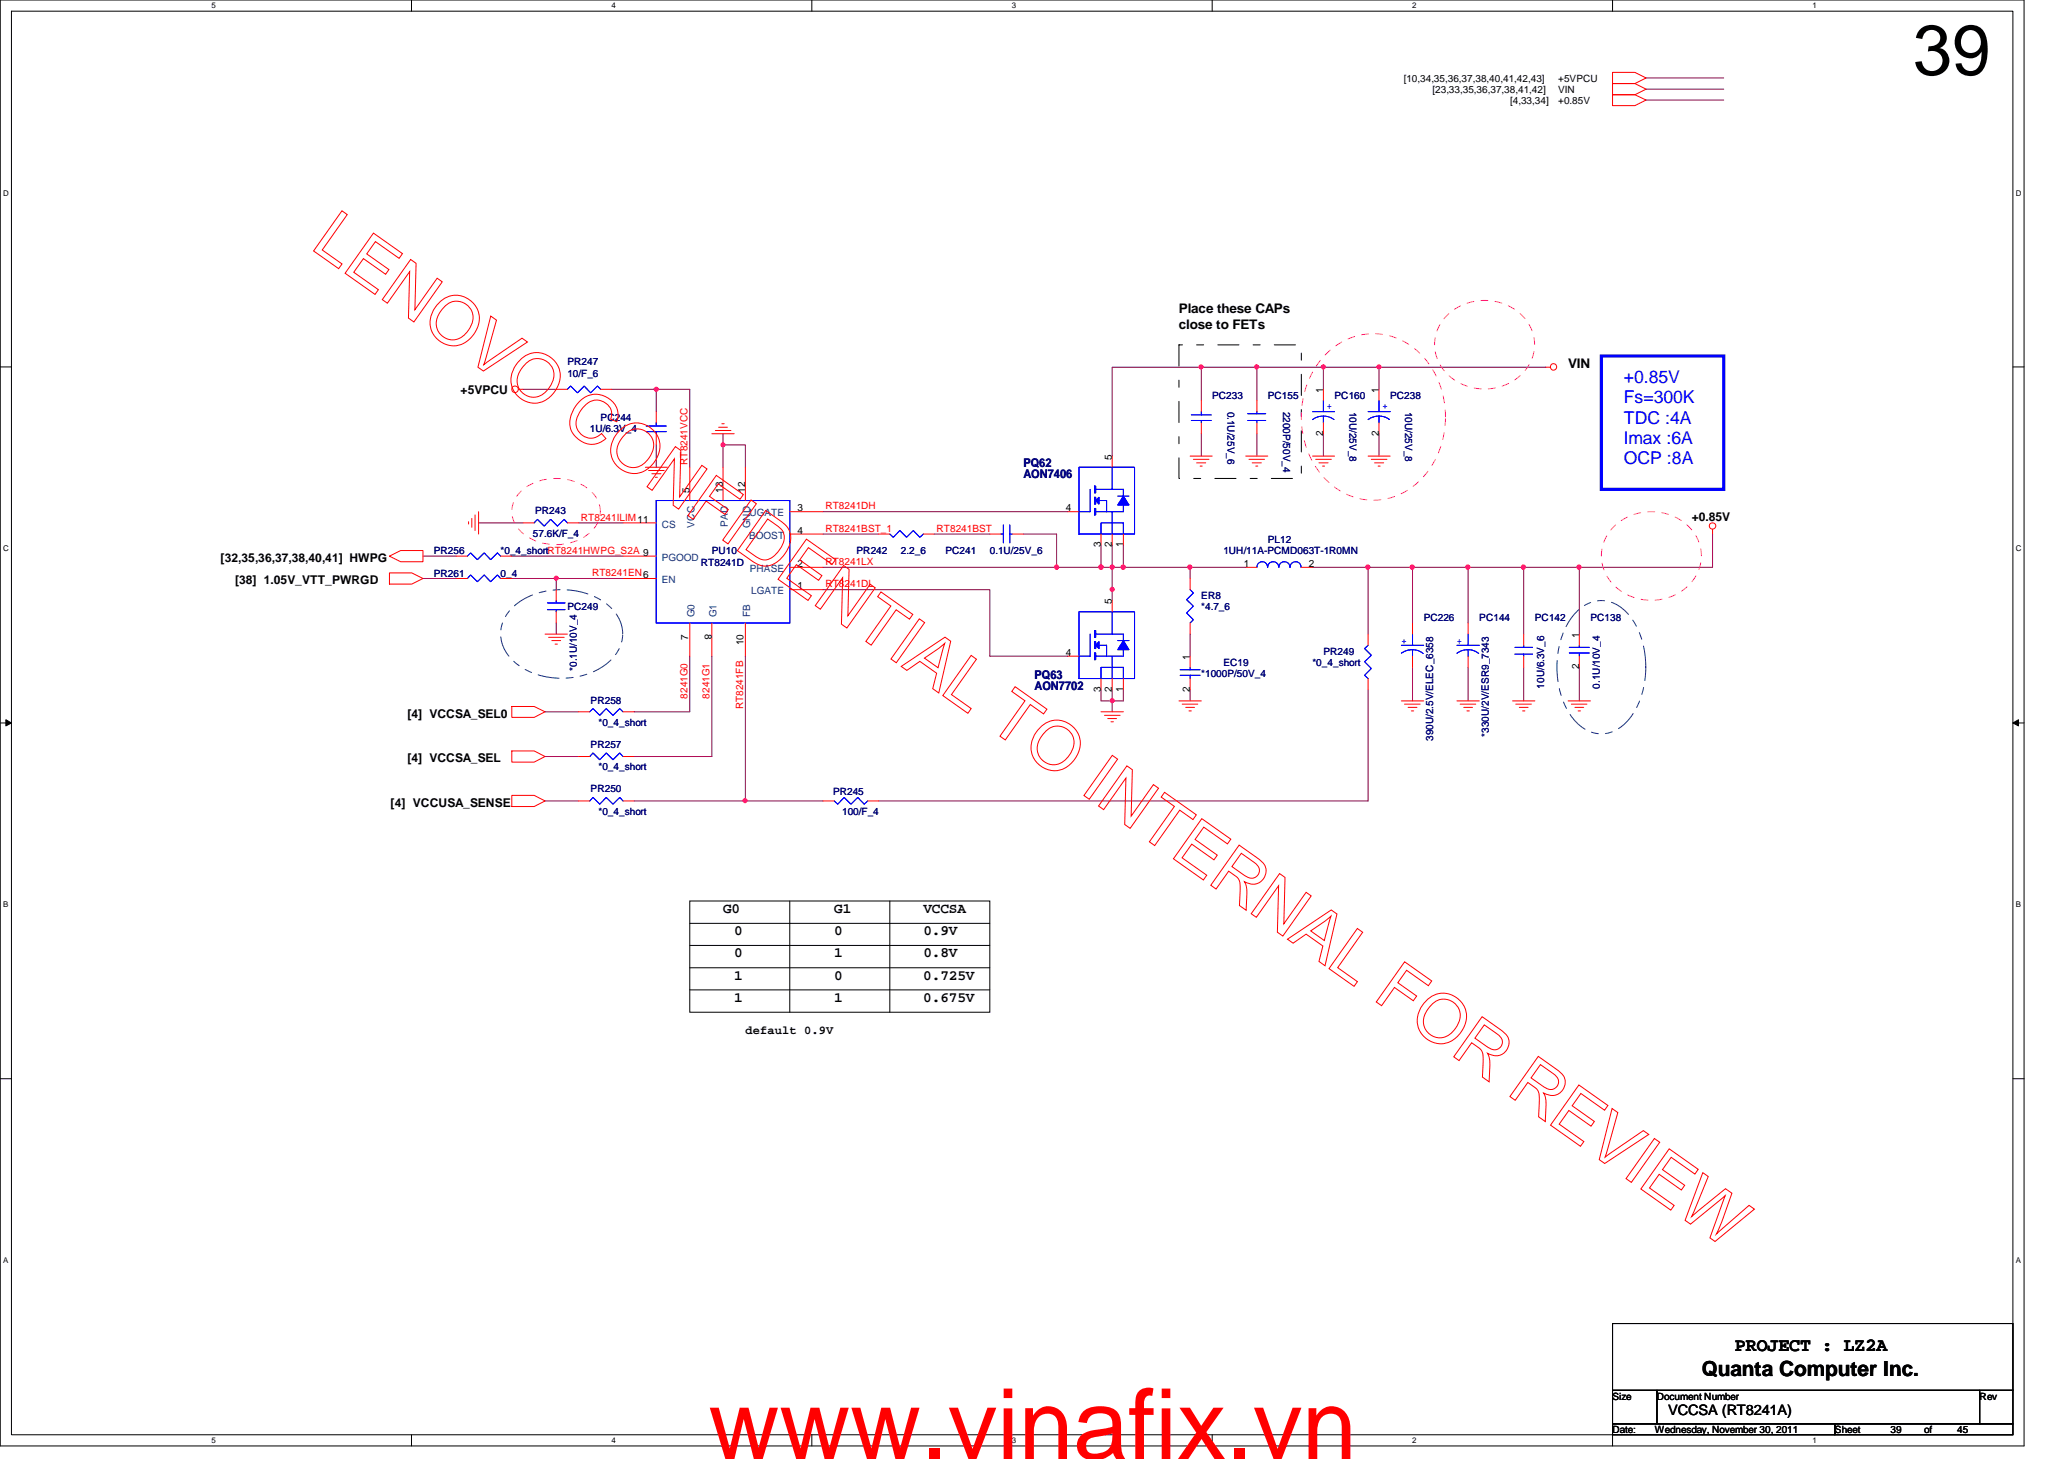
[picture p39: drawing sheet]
<svg xmlns="http://www.w3.org/2000/svg" width="297mm" height="210mm" viewBox="0 0 297 210" stroke-linecap="round" stroke-linejoin="round" font-family="sans-serif">
<defs><g id="words">
<text font-size="14.1" fill="#f00" x="102" y="209.9">www.vinafix.vn</text>
<text font-size="10.2" x="275.3" y="10.8">39</text>
<text font-size="3" x="244.9" y="198">Quanta Computer Inc.</text>
<text font-size="2.7" x="249.7" y="194.3">PROJECT : LZ2A</text>
<g font-size="2.5" fill="#00f">
<text x="233.7" y="55.1">+0.85V</text>
<text x="233.7" y="58">Fs=300K</text>
<text x="233.7" y="61">TDC :4A</text>
<text x="233.7" y="63.9">Imax :6A</text>
<text x="233.7" y="66.8">OCP :8A</text>
</g>
<g font-size="2.1">
<text x="104.1" y="131.3">G0</text>
<text x="120.1" y="131.3">G1</text>
<text x="132.9" y="131.3">VCCSA</text>
<text x="105.7" y="137.7">0</text>
<text x="105.7" y="134.5">0</text>
<text x="120.1" y="134.5">0</text>
<text x="120.1" y="137.7">1</text>
<text x="132.9" y="134.5">0.9V</text>
<text x="132.9" y="137.7">0.8V</text>
<text x="105.7" y="140.9">1</text>
<text x="120.1" y="140.9">0</text>
<text x="132.9" y="140.9">0.725V</text>
<text x="105.7" y="144.1">1</text>
<text x="120.1" y="144.1">1</text>
<text x="132.9" y="144.1">0.675V</text>
<text x="240.1" y="203.5">VCCSA (RT8241A)</text>
</g>
<g font-size="1.9">
<text x="169.7" y="45">Place these CAPs</text>
<text x="169.7" y="47.3">close to FETs</text>
<text x="225.7" y="53">VIN</text>
</g>
<g font-size="1.7">
<text x="66.3" y="56.7">+5VPCU</text>
<text x="243.5" y="74.9">+0.85V</text>
<text x="31.7" y="80.8">[32,35,36,37,38,40,41] HWPG</text>
<text x="33.8" y="84">[38] 1.05V_VTT_PWRGD</text>
<text x="58.6" y="103.3">[4] VCCSA_SEL0</text>
<text x="58.6" y="109.6">[4] VCCSA_SEL</text>
<text x="56.2" y="116">[4] VCCUSA_SENSE</text>
<text x="107.3" y="148.7">default 0.9V</text>
</g>
<g font-size="1.7" fill="#000080">
<text x="147.3" y="67.2">PQ62</text>
<text x="147.3" y="68.8">AON7406</text>
<text x="148.9" y="97.6">PQ63</text>
<text x="148.9" y="99.2">AON7702</text>
</g>
<g font-size="1.4">
<text x="202" y="11.8">[10,34,35,36,37,38,40,41,42,43]</text>
<text x="224.2" y="11.8">+5VPCU</text>
<text x="206.2" y="13.4">[23,33,35,36,37,38,41,42]</text>
<text x="217.3" y="15">[4,33,34]</text>
<text x="224.2" y="13.4">VIN</text>
<text x="224.2" y="15">+0.85V</text>
<text x="190.4" y="56.5" transform="rotate(-90 190.4 56.5)">1</text>
<text x="198.4" y="56.5" transform="rotate(-90 198.4 56.5)">1</text>
<text x="190.4" y="62.7" transform="rotate(-90 190.4 62.7)">2</text>
<text x="198.4" y="62.7" transform="rotate(-90 198.4 62.7)">2</text>
<text x="99.2" y="70.9" transform="rotate(-90 99.2 70.9)">5</text>
<text x="104" y="70.9" transform="rotate(-90 104 70.9)">13</text>
<text x="107.2" y="70.9" transform="rotate(-90 107.2 70.9)">12</text>
<text x="160" y="66.1" transform="rotate(-90 160 66.1)">5</text>
<text x="114.8" y="76.8">4</text>
<text x="114.8" y="73.6">3</text>
<text x="153.4" y="73.6">4</text>
<text x="114.8" y="81.6">2</text>
<text x="158.4" y="78.7" transform="rotate(-90 158.4 78.7)">3</text>
<text x="160" y="78.7" transform="rotate(-90 160 78.7)">2</text>
<text x="161.6" y="78.7" transform="rotate(-90 161.6 78.7)">1</text>
<text x="179" y="81.6">1</text>
<text x="188.4" y="81.6">2</text>
<text x="114.8" y="84.8">1</text>
<text x="160" y="86.9" transform="rotate(-90 160 86.9)">5</text>
<text x="99" y="92" transform="rotate(-90 99 92)">7</text>
<text x="101.4" y="91.2" transform="rotate(90 101.4 91.2)">8</text>
<text x="107" y="92.8" transform="rotate(-90 107 92.8)">10</text>
<text x="153.4" y="94.4">4</text>
<text x="171.2" y="94.9" transform="rotate(-90 171.2 94.9)">1</text>
<text x="227.2" y="91.7" transform="rotate(-90 227.2 91.7)">1</text>
<text x="158.4" y="99.5" transform="rotate(-90 158.4 99.5)">3</text>
<text x="160" y="99.5" transform="rotate(-90 160 99.5)">2</text>
<text x="161.6" y="99.5" transform="rotate(-90 161.6 99.5)">1</text>
<text x="171.2" y="99.5" transform="rotate(-90 171.2 99.5)">2</text>
<text x="227.2" y="96.3" transform="rotate(-90 227.2 96.3)">2</text>
<text x="232.1" y="201.4">Size</text>
<text x="238.5" y="201.4">Document Number</text>
<text x="284.9" y="201.4">Rev</text>
<text x="232.1" y="206.2">Date:</text>
<text x="238.2" y="206.2">Wednesday, November 30, 2011</text>
<text x="264.1" y="206.2">Sheet</text>
<text x="272.1" y="206.2">39</text>
<text x="276.9" y="206.2">of</text>
<text x="281.7" y="206.2">45</text>
</g>
<g font-size="1.4" fill="#000080">
<text x="81.7" y="52.6">PR247</text>
<text x="81.7" y="54.2">10/F_6</text>
<text x="174.5" y="57.4">PC233</text>
<text x="176.7" y="59.2" transform="rotate(90 176.7 59.2)">0.1U/25V_6</text>
<text x="182.5" y="57.4">PC155</text>
<text x="184.7" y="59.2" transform="rotate(90 184.7 59.2)">2200P/50V_4</text>
<text x="192.1" y="57.4">PC160</text>
<text x="194.2" y="59.2" transform="rotate(90 194.2 59.2)">10U/25V_8</text>
<text x="200.1" y="57.4">PC238</text>
<text x="202.2" y="59.2" transform="rotate(90 202.2 59.2)">10U/25V_8</text>
<text x="84.9" y="62.2">1U/6.3V_4</text>
<text x="86.4" y="60.6">PC244</text>
<text x="76.7" y="77.2">57.6K/F_4</text>
<text x="77" y="74">PR243</text>
<text x="62.4" y="79.8">PR256</text>
<text x="62.4" y="83">PR261</text>
<text x="72" y="79.8">*0_4_shortRT8241HWPG_S2A 9</text>
<text x="72" y="83">0_4</text>
<text x="100.9" y="81.4">RT8241D</text>
<text x="102.4" y="79.8">PU10</text>
<text x="123.3" y="79.8">PR242</text>
<text x="129.7" y="79.8">2.2_6</text>
<text x="136.1" y="79.8">PC241</text>
<text x="142.4" y="79.8">0.1U/25V_6</text>
<text x="176.1" y="79.8">1UH/11A-PCMD063T-1R0MN</text>
<text x="182.5" y="78.2">PL12</text>
<text x="81.7" y="87.8">PC249</text>
<text x="172.9" y="86.2">ER8</text>
<text x="172.9" y="87.8">*4.7_6</text>
<text x="204.9" y="89.4">PC226</text>
<text x="212.9" y="89.4">PC144</text>
<text x="220.9" y="89.4">PC142</text>
<text x="228.9" y="89.4">PC138</text>
<text x="176.1" y="95.8">EC19</text>
<text x="188.9" y="95.8">*0_4_short</text>
<text x="190.5" y="94.2">PR249</text>
<text x="83" y="96.5" transform="rotate(-90 83 96.5)">*0.1U/10V_4</text>
<text x="85" y="101.2">PR258</text>
<text x="172.9" y="97.4">*1000P/50V_4</text>
<text x="222.2" y="99.1" transform="rotate(-90 222.2 99.1)">10U/6.3V_6</text>
<text x="230.2" y="99.1" transform="rotate(-90 230.2 99.1)">0.1U/10V_4</text>
<text x="85" y="107.6">PR257</text>
<text x="86.1" y="104.4">*0_4_short</text>
<text x="206.2" y="106.6" transform="rotate(-90 206.2 106.6)">390U/2.5V/ELEC_6358</text>
<text x="214.2" y="106" transform="rotate(-90 214.2 106)">*330U/2V/ESR9_7343</text>
<text x="86.1" y="110.8">*0_4_short</text>
<text x="85" y="114">PR250</text>
<text x="86.1" y="117.2">*0_4_short</text>
<text x="119.9" y="114.3">PR245</text>
<text x="121.2" y="117.2">100/F_4</text>
</g>
<g font-size="1.4" fill="#00f">
<text x="191" y="58.8">+</text>
<text x="199" y="58.8">+</text>
<text x="201.7" y="92.6">+</text>
<text x="209.7" y="92.6">+</text>
</g>
<g font-size="1.4" fill="#f00">
<text x="98.9" y="66.9" transform="rotate(-90 98.9 66.9)">RT8241VCC</text>
<text x="83.6" y="74.9">RT8241ILIM11</text>
<text x="118.8" y="73.3">RT8241DH</text>
<text x="118.8" y="76.5">RT8241BST_1</text>
<text x="134.8" y="76.5">RT8241BST</text>
<text x="85.2" y="82.9">RT8241EN6</text>
<text x="118.8" y="81.3">RT8241LX</text>
<text x="118.8" y="84.5">RT8241DL</text>
<text x="98.9" y="100.5" transform="rotate(-90 98.9 100.5)">8241G0</text>
<text x="102.1" y="100.5" transform="rotate(-90 102.1 100.5)">8241G1</text>
<text x="106.9" y="102.1" transform="rotate(-90 106.9 102.1)">RT8241FB</text>
</g>
<g font-size="1.4" fill="#004080">
<text x="95.2" y="75.9">CS</text>
<text x="99.9" y="75.9" transform="rotate(-90 99.9 75.9)">VCC</text>
<text x="104.7" y="75.8" transform="rotate(-90 104.7 75.8)">PAD</text>
<text x="107.8" y="77.5">BOOST</text>
<text x="107.9" y="74.3">UGATE</text>
<text x="107.9" y="76" transform="rotate(-90 107.9 76)">GND</text>
<text x="95.2" y="80.7">PGOOD</text>
<text x="95.2" y="83.9">EN</text>
<text x="107.9" y="82.3">PHASE</text>
<text x="99.9" y="88.8" transform="rotate(-90 99.9 88.8)">G0</text>
<text x="103.1" y="88.8" transform="rotate(-90 103.1 88.8)">G1</text>
<text x="107.9" y="88.8" transform="rotate(-90 107.9 88.8)">FB</text>
<text x="108.1" y="85.5">LGATE</text>
</g>
<g font-size="1.1">
<text x="30.4" y="1.1">5</text>
<text x="88" y="1.1">4</text>
<text x="145.6" y="1.1">3</text>
<text x="203.2" y="1.1">2</text>
<text x="260.9" y="1.1">1</text>
<text x=".5" y="28.2">D</text>
<text x="290.1" y="28.2">D</text>
<text x=".5" y="79.3">C</text>
<text x="290.1" y="79.3">C</text>
<text x=".5" y="130.6">B</text>
<text x="290.1" y="130.6">B</text>
<text x=".5" y="181.7">A</text>
<text x="290.1" y="181.7">A</text>
<text x="30.4" y="207.6">5</text>
<text x="88" y="207.6">4</text>
<text x="145.6" y="207.6">3</text>
<text x="203.2" y="207.6">2</text>
<text x="260.9" y="207.6">1</text>
</g>
</g></defs>
<path d="M0 0h291.3v208h-291.3zM1.6 1.6h288.1v204.8h-288.1z" fill="none" stroke="#000" stroke-width=".14"/>
<g fill="#fff">
<path d="M30.4 .2h.6v1.2h-.6z"/>
<path d="M30.4 206.6h.6v1.2h-.6z"/>
</g>
<path d="M59.2 0v1.6M59.2 206.4v1.6" fill="none" stroke="#000" stroke-width=".14"/>
<g fill="#fff">
<path d="M88 .2h.6v1.2h-.6z"/>
<path d="M88 206.6h.6v1.2h-.6z"/>
</g>
<path d="M116.8 0v1.6M116.8 206.4v1.6" fill="none" stroke="#000" stroke-width=".14"/>
<g fill="#fff">
<path d="M145.6 .2h.6v1.2h-.6z"/>
<path d="M145.6 206.6h.6v1.2h-.6z"/>
</g>
<path d="M174.5 0v1.6M174.5 206.4v1.6" fill="none" stroke="#000" stroke-width=".14"/>
<g fill="#fff">
<path d="M203.2 .2h.6v1.2h-.6z"/>
<path d="M203.2 206.6h.6v1.2h-.6z"/>
</g>
<path d="M232.1 0v1.6M232.1 206.4v1.6" fill="none" stroke="#000" stroke-width=".14"/>
<g fill="#fff">
<path d="M260.9 .2h.5v1.2h-.5z"/>
<path d="M260.9 206.6h.5v1.2h-.5z"/>
<path d="M.5 27.2h.7v1.2h-.7z"/>
<path d="M290.1 27.2h.8v1.2h-.8z"/>
<path d="M.5 78.4h.7v1.1h-.7z"/>
<path d="M290.1 78.4h.8v1.1h-.8z"/>
</g>
<path d="M0 52.8h1.6M289.7 52.8h1.6" fill="none" stroke="#000" stroke-width=".14"/>
<g fill="#fff">
<path d="M.5 129.6h.7v1.2h-.7z"/>
<path d="M290.1 129.6h.7v1.2h-.7z"/>
</g>
<path d="M0 104h1.6M.8 103.5l.8 .5-.8 .4zM289.7 104h1.6M289.7 104l.8-.5v.9z" fill="none" stroke="#000" stroke-width=".14"/>
<path d="M.8 103.5l.8 .5-.8 .4zM289.7 104l.8-.5v.9z" fill="#000"/>
<g fill="#fff">
<path d="M.5 180.8h.7v1.1h-.7z"/>
<path d="M290.1 180.8h.7v1.1h-.7z"/>
</g>
<path d="M0 155.2h1.6M289.7 155.2h1.6" fill="none" stroke="#000" stroke-width=".14"/>
<path d="M99.3 56v11.2M152.1 81.6h6.4" fill="none" stroke="#800040" stroke-width=".14"/>
<circle cx="158.4" cy="81.6" r=".31" fill="#f0f"/>
<circle cx="158.4" cy="81.6" r=".31" fill="none" stroke="#f0f" stroke-width=".14"/>
<circle cx="152" cy="81.6" r=".31" fill="#f0f"/>
<circle cx="152" cy="81.6" r=".31" fill="none" stroke="#f0f" stroke-width=".14"/>
<path d="M99.3 56h-4.9v3.2" fill="none" stroke="#800040" stroke-width=".14"/>
<circle cx="94.4" cy="56" r=".3" fill="#f0f"/>
<circle cx="94.4" cy="56" r=".3" fill="none" stroke="#f0f" stroke-width=".14"/>
<path d="M118.4 76.8h8M118.4 73.6h35.3M60.9 83.2h4.8M73.7 83.2h16" fill="none" stroke="#800040" stroke-width=".14"/>
<circle cx="80.1" cy="83.2" r=".3" fill="#f0f"/>
<circle cx="80.1" cy="83.2" r=".3" fill="none" stroke="#f0f" stroke-width=".14"/>
<path d="M158.5 78.4v3.2M160.1 78.4v3.2M161.7 78.4v3.2M142.4 94.4h11.3M158.5 99.2v1.6h1.6v-1.6M161.7 99.2v1.6" fill="none" stroke="#800040" stroke-width=".14"/>
<circle cx="160.1" cy="100.8" r=".3" fill="#f0f"/>
<circle cx="160.1" cy="100.8" r=".3" fill="none" stroke="#f0f" stroke-width=".14"/>
<path d="M158.5 81.6h1.6M160.1 100.8v1.6" fill="none" stroke="#800040" stroke-width=".14"/>
<circle cx="160" cy="81.6" r=".31" fill="#f0f"/>
<circle cx="160" cy="81.6" r=".31" fill="none" stroke="#f0f" stroke-width=".14"/>
<circle cx="158.4" cy="81.6" r=".31" fill="#f0f"/>
<circle cx="158.4" cy="81.6" r=".31" fill="none" stroke="#f0f" stroke-width=".14"/>
<g fill="none" stroke="#800040" stroke-width=".14">
<path d="M75.3 56h4.7M88 56h6.4M68.9 75.2h6.4M83.3 75.2h6.4M94.4 64v3.2M134.4 76.8h8M152.1 76.8v4.8h-33.7M73.7 80h16M80 89.6v1.6M80 83.2v1.6M107.3 94.4v20.8M118.4 84.8h24v9.6"/>
<path d="M160.1 81.6h1.6"/>
</g>
<circle cx="107.2" cy="115.2" r=".3" fill="#f0f"/>
<circle cx="107.2" cy="115.2" r=".3" fill="none" stroke="#f0f" stroke-width=".14"/>
<path d="M60.9 80h4.8M171.3 81.6h8M78.4 115.2h4.9M91.3 115.2h16" fill="none" stroke="#800040" stroke-width=".14"/>
<circle cx="171.2" cy="81.6" r=".31" fill="#f0f"/>
<circle cx="171.2" cy="81.6" r=".31" fill="none" stroke="#f0f" stroke-width=".14"/>
<path d="M104.1 64v3.2" fill="none" stroke="#800040" stroke-width=".14"/>
<circle cx="104.1" cy="64" r=".3" fill="#f0f"/>
<circle cx="104.1" cy="64" r=".3" fill="none" stroke="#f0f" stroke-width=".14"/>
<path d="M104.1 62.4v1.6h3.2v3.2M147.3 76.8h4.8M99.3 94.4v8h-8M102.4 94.4v14.4h-11.1M227.3 81.6h19.2M78.4 108.8h4.9M78.4 102.4h4.9M107.3 115.2h11.1M126.4 115.2h70.5M160.1 100.8h1.6" fill="none" stroke="#800040" stroke-width=".14"/>
<circle cx="227.2" cy="81.6" r=".31" fill="#f0f"/>
<circle cx="227.2" cy="81.6" r=".31" fill="none" stroke="#f0f" stroke-width=".14"/>
<path d="M172.9 52.8v4.8M180.9 52.8v4.8M190.5 52.8h8v3.2M198.5 52.8h24M198.5 62.4v3.2M246.5 76.8v4.8" fill="none" stroke="#800040" stroke-width=".14"/>
<circle cx="198.5" cy="52.8" r=".3" fill="#f0f"/>
<circle cx="198.5" cy="52.8" r=".3" fill="none" stroke="#f0f" stroke-width=".14"/>
<path d="M190.5 52.8v3.2" fill="none" stroke="#800040" stroke-width=".14"/>
<circle cx="190.5" cy="52.8" r=".3" fill="#f0f"/>
<circle cx="190.5" cy="52.8" r=".3" fill="none" stroke="#f0f" stroke-width=".14"/>
<path d="M172.9 52.8h17.6M172.9 62.4v3.2M180.9 62.4v3.2M190.5 62.4v3.2" fill="none" stroke="#800040" stroke-width=".14"/>
<circle cx="180.8" cy="52.8" r=".3" fill="#f0f"/>
<circle cx="180.8" cy="52.8" r=".3" fill="none" stroke="#f0f" stroke-width=".14"/>
<path d="M196.9 81.6v9.6" fill="none" stroke="#800040" stroke-width=".14"/>
<circle cx="196.8" cy="81.6" r=".31" fill="#f0f"/>
<circle cx="196.8" cy="81.6" r=".31" fill="none" stroke="#f0f" stroke-width=".14"/>
<path d="M161.7 81.6h9.6v1.6M171.3 91.2v3.2M171.3 99.2v1.6M188.9 81.6h8M196.9 99.2v16" fill="none" stroke="#800040" stroke-width=".14"/>
<circle cx="161.6" cy="81.6" r=".32" fill="#f0f"/>
<circle cx="161.6" cy="81.6" r=".32" fill="none" stroke="#f0f" stroke-width=".14"/>
<path d="M172.9 52.8h-12.8v12.8" fill="none" stroke="#800040" stroke-width=".14"/>
<circle cx="172.8" cy="52.8" r=".3" fill="#f0f"/>
<circle cx="172.8" cy="52.8" r=".3" fill="none" stroke="#f0f" stroke-width=".14"/>
<path d="M160.1 84.8v1.6" fill="none" stroke="#800040" stroke-width=".14"/>
<circle cx="160.1" cy="84.8" r=".3" fill="#f0f"/>
<circle cx="160.1" cy="84.8" r=".3" fill="none" stroke="#f0f" stroke-width=".14"/>
<path d="M160.1 81.6v3.2M203.3 96v4.8M211.3 81.6h8M211.3 96v4.8M219.3 81.6h8v9.6M219.3 96v4.8M219.3 81.6v9.6M227.3 96v4.8" fill="none" stroke="#800040" stroke-width=".14"/>
<circle cx="219.2" cy="81.6" r=".31" fill="#f0f"/>
<circle cx="219.2" cy="81.6" r=".31" fill="none" stroke="#f0f" stroke-width=".14"/>
<path d="M196.9 81.6h6.4v8M211.3 81.6v8" fill="none" stroke="#800040" stroke-width=".14"/>
<circle cx="211.2" cy="81.6" r=".31" fill="#f0f"/>
<circle cx="211.2" cy="81.6" r=".31" fill="none" stroke="#f0f" stroke-width=".14"/>
<path d="M203.3 81.6h8" fill="none" stroke="#800040" stroke-width=".14"/>
<circle cx="203.2" cy="81.6" r=".31" fill="#f0f"/>
<circle cx="203.2" cy="81.6" r=".31" fill="none" stroke="#f0f" stroke-width=".14"/>
<path d="M236.9 11.2h11.2M236.9 12.8h11.2M236.9 14.4h11.2" fill="none" stroke="#800040" stroke-width=".14"/>
<g fill="none" stroke="#f00" stroke-width=".14">
<path d="M232.1 10.4h3.2l1.6 .8-1.6 .8h-3.2zM232.1 12h3.2l1.6 .8-1.6 .8h-3.2zM232.1 13.6h3.2l1.6 .8-1.6 .8h-3.2zM74.6 56h.7M80 56h1.7M86.4 56h1.6M94.4 59.2v1.6M190.5 56v1.6M198.5 56v1.6M222.5 52.8h.6M67.4 75.1v.3M67.9 74.6v1.3"/>
<path d="M68.4 74.1v2.2M68.9 73.6v3.2M75.3 75.2h1.6M81.7 75.2h1.6M89.7 75.2h4.7M92.9 67.2h3.2M93.3 67.7h2.3M93.8 68.2h1.3M94.3 68.7h.3M94.4 62.4v1.6M99.3 67.2v4.8M102.4 62.4h3.3"/>
<path d="M103 61.9h2.2M103.4 61.5h1.3M103.9 61h.3M104.1 67.2v4.8M107.3 67.2v4.8M113.7 76.8h4.7M113.7 73.6h4.7M126.4 76.8h1.7M132.9 76.8h1.5M171.3 65.6h3.2M171.7 66.1h2.3M172.2 66.6h1.3"/>
<path d="M172.7 67.1h.3M179.3 65.6h3.2M179.7 66.1h2.3M180.2 66.6h1.3M180.7 67.1h.3M188.9 65.6h3.2M189.4 66.1h2.2M189.8 66.6h1.3M190.3 67.1h.3M190.5 60.8v1.6M196.9 65.6h3.2M197.4 66.1h2.2"/>
<path d="M197.8 66.6h1.3M198.3 67.1h.3M198.5 60.8v1.6M246.5 76.2v.6M56 80l1.7-.8h3.2v1.6h-3.2zM56 82.4h3.3l1.6 .8-1.6 .8h-3.3zM65.7 80h1.6M72 80h1.7M78.4 91.2h3.3M78.9 91.7h2.3M79.4 92.2h1.3M79.9 92.7h.3"/>
<path d="M80 84.8v1.6M80 88v1.6M89.7 80h4.7M89.7 83.2h4.7M99.3 89.6v4.8M102.4 89.6v4.8M107.3 89.6v4.8M113.7 81.6h4.7M113.7 84.8h4.7M179.3 81.6h1.6M187.3 81.6h1.6M196.9 91.2v1.6"/>
<path d="M196.9 97.6v1.6M203.3 89.6v1.6M203.3 94.4v1.6M211.3 89.6v1.6M211.3 94.4v1.6M73.7 114.4h3.2l1.5 .8-1.5 .8h-3.2zM73.7 101.6h3.2l1.5 .8-1.5 .8h-3.2zM73.7 108h3.2l1.5 .8-1.5 .8h-3.2zM83.3 108.8h1.6M83.3 102.4h1.6M89.7 108.8h1.6M89.7 102.4h1.6"/>
<path d="M118.4 115.2h1.7M124.9 115.2h1.5M158.5 102.4h3.2M159 102.9h2.2M159.4 103.4h1.3M159.9 103.8h.3M169.7 100.8h3.2M170.1 101.3h2.3M170.6 101.8h1.3M171.1 102.3h.3M201.7 100.8h3.2M202.1 101.3h2.3"/>
<path d="M202.6 101.8h1.3M203.1 102.3h.4M209.7 100.8h3.2M210.1 101.3h2.3M210.6 101.8h1.3M211.1 102.3h.4M217.7 100.8h3.2M218.1 101.3h2.3M218.6 101.8h1.3M219.1 102.3h.4M225.7 100.8h3.2M226.1 101.3h2.3"/>
<path d="M226.6 101.8h1.3M227.1 102.3h.4"/>
<circle cx="74.1" cy="56" r=".47"/>
<circle cx="223.6" cy="52.8" r=".46"/>
<circle cx="246.5" cy="75.7" r=".46"/>
</g>
<g fill="none" stroke="#000" stroke-width=".14">
<path d="M99.3 136h43.1M99.3 132.8h43.1M99.3 139.2h43.1M99.3 129.6h43.1v16h-43.1zM113.7 129.6v16M128.1 129.6v16M99.3 142.4h43.1M232.1 190.4h57.6v9.6h-57.6zM232.1 200h6.4v4.9h-6.4zM232.1 204.9h32v1.5h-32zM238.5 200h46.4v4.9h-46.4zM264.1 204.9h25.6v1.5h-25.6z"/>
<path d="M284.9 200h4.8v4.9h-4.8z"/>
</g>
<path d="M169.7 49.6h17.6v19.2h-17.6z" fill="none" stroke="#000" stroke-width=".14" stroke-dasharray="3 2 1 2"/>
<path d="M230.5 51.2h17.6v19.2h-17.6z" fill="none" stroke="#00f" stroke-width=".47"/>
<path d="M191.2 50.6a9.5 9.5 0 0 1 14.5 1.9 13.3 13.3 0 0 1-1.6 16.8 9.5 9.5 0 0 1-14.6-1.8 13.3 13.3 0 0 1 1.7-16.9zM208.2 45.4a7.7 7.7 0 0 1 12 1.5 6 6 0 0 1-2.6 8 7.6 7.6 0 0 1-10.5-2.6 5.8 5.8 0 0 1 1.1-6.9zM74.9 70.8a7.8 7.8 0 0 1 10.3 0 3.9 3.9 0 0 1-.7 6.2 7.8 7.8 0 0 1-9.6-.6 3.8 3.8 0 0 1 0-5.6zM232.2 75.8a7.7 7.7 0 0 1 12 1.5 6 6 0 0 1-2.6 8 7.6 7.6 0 0 1-10.5-2.6 5.8 5.8 0 0 1 1.1-6.9z" fill="none" stroke="#f0f" stroke-width=".14" stroke-dasharray="1 1 1 1 1 1 1 1"/>
<path d="M73.5 87.7a10.5 10.5 0 0 1 9.9-2.6 8.2 8.2 0 0 1 5.8 4.2 5.1 5.1 0 0 1-1.7 6.1 11.1 11.1 0 0 1-13.3 0 5.1 5.1 0 0 1-.7-7.7zM227.2 87.7a4.8 4.8 0 0 1 7.2 .7 12.8 12.8 0 0 1 1.6 12.4 7.2 7.2 0 0 1-4.7 4.7 5.2 5.2 0 0 1-5.4-2.7 13.3 13.3 0 0 1 0-13.6z" fill="none" stroke="#004080" stroke-width=".14" stroke-dasharray="3 1 1 1 1 1"/>
<g fill="none" stroke="#00f" stroke-width=".14">
<path d="M81.7 56l.4-.5 1 1 1-1 .9 1 1-1 .4 .5M188.9 59.2h3.2M190.5 59.9v.9M190.5 57.6v1.6M196.9 59.2h3.2M198.5 59.9v.9M198.5 57.6v1.6M76.9 75.2l.4-.5 1 1 .9-1 1 1 1-1 .5 .5M93 61.3h2.9M93 62.1h2.9M94.4 72h19.3v17.6h-19.3zM94.4 62.1v.3"/>
<path d="M94.4 60.8v.5M128.1 76.8l.5 .5 .9-1 1 1 .9-1 1 1 .5-.5M188.9 60.4a2.6 2.6 0 0 1 3.1 0M196.9 60.4a2.6 2.6 0 0 1 3.1 0M67.3 80l.4-.5 1 1 1-1 .9 1 1-1 .4 .5M78.8 86.7h2.5M78.8 87.7h2.5M80 86.4v.3M80 87.7v.3M182.4 81.6a.76 .76 0 0 0-.8-.8 .76 .76 0 0 0-.7 .8M184 81.6a.78 .78 0 0 0-.8-.8 .78 .78 0 0 0-.7 .8M184.1 81.6a.78 .78 0 0 1 .7-.8 .78 .78 0 0 1 .8 .8"/>
<path d="M187.2 81.6a.78 .78 0 0 0-.7-.8 .78 .78 0 0 0-.8 .8M196.9 92.8l-.5 .5 1 1-1 .9 1 1-1 1 .5 .4M201.7 92.8h3.2M203.3 93.5a2.26 2.26 0 0 1 1.5 .5M203.3 93.5v.9M203.3 91.2v1.6M203.3 93.5h-.1a2.57 2.57 0 0 0-1.5 .5M209.7 92.8h3.2M211.3 93.5a2.26 2.26 0 0 1 1.5 .5M211.3 93.5v.9M211.3 91.2v1.6M211.3 93.5h-.1a2.57 2.57 0 0 0-1.5 .5"/>
<path d="M84.9 108.8l.4-.5 1 1 .9-1 1 1 1-1 .5 .5M84.9 102.4l.4-.5 1 1 .9-1 1 1 1-1 .5 .5M120.1 115.2l.5 .5 .9-1 1 1 .9-1 1 1 .5-.5"/>
</g>
<path d="M161.7 71.4l.8 1.2h-1.6z" fill="#00f"/>
<path d="M161.7 71.4l.8 1.2h-1.6z" fill="none" stroke="#00f" stroke-width=".14"/>
<path d="M157.7 72l.5-.5v1z" fill="#00f"/>
<g fill="none" stroke="#00f" stroke-width=".14">
<path d="M155.3 67.2h8v9.6h-8zM156.9 70.4v3.2h-1.6M157.5 73.2h.2v.9h-.2zM157.5 71.5h.2v1h-.2zM157.5 69.9h.2v1h-.2zM157.7 72l.5-.5v1zM157.7 70.4h4v1M158.2 72h1.1v1.6M158.5 76.8v-1.6h3.2v1.6M160.1 67.2v3.2M160.1 73.6v3.2M160.9 71.4h1.6"/>
<path d="M161.7 72.6v1h-4"/>
</g>
<path d="M161.7 71.4l.8 1.2h-1.6z" fill="#00f"/>
<path d="M161.7 71.4l.8 1.2h-1.6z" fill="none" stroke="#00f" stroke-width=".14"/>
<path d="M157.7 72l.5-.5v1z" fill="#00f"/>
<g fill="none" stroke="#00f" stroke-width=".14">
<path d="M171.4 59.7h2.9M172.9 59.2v.5M179.6 59.5h2.6M180.9 59.2v.3M144.1 76.8h.3M144.4 75.5v2.6M145.3 76.8h.4M145.3 75.5v2.6M155.3 67.2h8v9.6h-8zM156.9 70.4v3.2h-1.6M157.5 73.2h.2v.9h-.2zM157.5 71.5h.2v1h-.2z"/>
<path d="M157.5 69.9h.2v1h-.2zM157.7 72l.5-.5v1zM157.7 70.4h4v1M158.2 72h1.1v1.6M158.5 76.8v-1.6h3.2v1.6M160.1 67.2v3.2M160.1 73.6v3.2M160.9 71.4h1.6M161.7 72.6v1h-4M171.4 60.5h2.9M172.9 60.5v.3M179.6 60.5h2.6"/>
<path d="M180.9 60.5v.3M67.3 83.2l.4-.5 1 1 1-1 .9 1 1-1 .4 .5M169.8 97.2h2.9M169.8 96.4h2.9M171.3 96v.4M171.3 97.2v.4M171.3 84.8l.4 .5-.9 1 .9 .9-.9 1 .9 1-.4 .4M218 93.1h2.6M218 94.1h2.6M219.3 92.8v.3M219.3 94.1v.3M225.8 93.9h2.9"/>
<path d="M225.8 93.1h2.9M227.3 92.8v.3M227.3 93.9v.5M84.9 115.2l.4-.5 1 1 .9-1 1 1 1-1 .5 .5"/>
</g>
<g fill="none" stroke="#f00" stroke-width=".14">
<path d="M172.9 57.6v1.6M180.9 57.6v1.6M142.4 76.8h1.7M145.7 76.8h1.6M153.7 73.6h1.6M158.5 76.8v1.6M160.1 65.6v1.6M160.1 76.8v1.6M161.7 76.8v1.6M172.9 60.8v1.6M180.9 60.8v1.6M65.7 83.2h1.6"/>
<path d="M72 83.2h1.7M171.3 83.2v1.6M171.3 89.6v1.6M171.3 94.4v1.6M171.3 97.6v1.6M219.3 91.2v1.6M219.3 94.4v1.6M227.3 91.2v1.6M227.3 94.4v1.6M83.3 115.2h1.6M89.7 115.2h1.6"/>
</g>
<path d="M161.7 92.2l.8 1.3h-1.6z" fill="#00f"/>
<path d="M161.7 92.2l.8 1.3h-1.6z" fill="none" stroke="#00f" stroke-width=".14"/>
<path d="M158.2 92.3v1l-.5-.5z" fill="#00f"/>
<g fill="none" stroke="#00f" stroke-width=".14">
<path d="M155.3 88h8v9.6h-8zM156.9 91.2v3.2h-1.6M157.5 93.9h.2v1h-.2zM157.5 92.3h.2v1h-.2zM157.5 90.7h.2v1h-.2zM157.7 91.2h4v1M158.2 92.3v1l-.5-.5zM158.2 92.8h1.1v1.6M158.5 97.6v-1.6h3.2v1.6M160.1 88v3.2M160.1 94.4v3.2M160.9 92.2h1.6"/>
<path d="M161.7 93.5v.9h-4"/>
</g>
<path d="M161.7 92.2l.8 1.3h-1.6z" fill="#00f"/>
<path d="M161.7 92.2l.8 1.3h-1.6z" fill="none" stroke="#00f" stroke-width=".14"/>
<path d="M158.2 92.3v1l-.5-.5z" fill="#00f"/>
<g fill="none" stroke="#00f" stroke-width=".14">
<path d="M155.3 88h8v9.6h-8zM156.9 91.2v3.2h-1.6M157.5 93.9h.2v1h-.2zM157.5 92.3h.2v1h-.2zM157.5 90.7h.2v1h-.2zM157.7 91.2h4v1M158.2 92.3v1l-.5-.5zM158.2 92.8h1.1v1.6M158.5 97.6v-1.6h3.2v1.6M160.1 88v3.2M160.1 94.4v3.2M160.9 92.2h1.6"/>
<path d="M161.7 93.5v.9h-4"/>
</g>
<path d="M153.7 94.4h1.6M158.5 97.6v1.6M160.1 86.4v1.6M160.1 97.6v1.6M161.7 97.6v1.6" fill="none" stroke="#f00" stroke-width=".14"/>
<circle cx="158.4" cy="81.6" r=".31" fill="#f0f"/>
<circle cx="158.4" cy="81.6" r=".31" fill="none" stroke="#f0f" stroke-width=".14"/>
<circle cx="152" cy="81.6" r=".31" fill="#f0f"/>
<circle cx="152" cy="81.6" r=".31" fill="none" stroke="#f0f" stroke-width=".14"/>
<circle cx="94.4" cy="56" r=".3" fill="#f0f"/>
<circle cx="94.4" cy="56" r=".3" fill="none" stroke="#f0f" stroke-width=".14"/>
<circle cx="80.1" cy="83.2" r=".3" fill="#f0f"/>
<circle cx="80.1" cy="83.2" r=".3" fill="none" stroke="#f0f" stroke-width=".14"/>
<circle cx="160.1" cy="100.8" r=".3" fill="#f0f"/>
<circle cx="160.1" cy="100.8" r=".3" fill="none" stroke="#f0f" stroke-width=".14"/>
<circle cx="160" cy="81.6" r=".31" fill="#f0f"/>
<circle cx="160" cy="81.6" r=".31" fill="none" stroke="#f0f" stroke-width=".14"/>
<circle cx="158.4" cy="81.6" r=".31" fill="#f0f"/>
<circle cx="158.4" cy="81.6" r=".31" fill="none" stroke="#f0f" stroke-width=".14"/>
<circle cx="107.2" cy="115.2" r=".3" fill="#f0f"/>
<circle cx="107.2" cy="115.2" r=".3" fill="none" stroke="#f0f" stroke-width=".14"/>
<circle cx="171.2" cy="81.6" r=".31" fill="#f0f"/>
<circle cx="171.2" cy="81.6" r=".31" fill="none" stroke="#f0f" stroke-width=".14"/>
<circle cx="104.1" cy="64" r=".3" fill="#f0f"/>
<circle cx="104.1" cy="64" r=".3" fill="none" stroke="#f0f" stroke-width=".14"/>
<circle cx="227.2" cy="81.6" r=".31" fill="#f0f"/>
<circle cx="227.2" cy="81.6" r=".31" fill="none" stroke="#f0f" stroke-width=".14"/>
<circle cx="198.5" cy="52.8" r=".3" fill="#f0f"/>
<circle cx="198.5" cy="52.8" r=".3" fill="none" stroke="#f0f" stroke-width=".14"/>
<circle cx="190.5" cy="52.8" r=".3" fill="#f0f"/>
<circle cx="190.5" cy="52.8" r=".3" fill="none" stroke="#f0f" stroke-width=".14"/>
<circle cx="180.8" cy="52.8" r=".3" fill="#f0f"/>
<circle cx="180.8" cy="52.8" r=".3" fill="none" stroke="#f0f" stroke-width=".14"/>
<circle cx="196.8" cy="81.6" r=".31" fill="#f0f"/>
<circle cx="196.8" cy="81.6" r=".31" fill="none" stroke="#f0f" stroke-width=".14"/>
<circle cx="161.6" cy="81.6" r=".32" fill="#f0f"/>
<circle cx="161.6" cy="81.6" r=".32" fill="none" stroke="#f0f" stroke-width=".14"/>
<circle cx="172.8" cy="52.8" r=".3" fill="#f0f"/>
<circle cx="172.8" cy="52.8" r=".3" fill="none" stroke="#f0f" stroke-width=".14"/>
<circle cx="160.1" cy="84.8" r=".3" fill="#f0f"/>
<circle cx="160.1" cy="84.8" r=".3" fill="none" stroke="#f0f" stroke-width=".14"/>
<circle cx="219.2" cy="81.6" r=".31" fill="#f0f"/>
<circle cx="219.2" cy="81.6" r=".31" fill="none" stroke="#f0f" stroke-width=".14"/>
<circle cx="211.2" cy="81.6" r=".31" fill="#f0f"/>
<circle cx="211.2" cy="81.6" r=".31" fill="none" stroke="#f0f" stroke-width=".14"/>
<circle cx="203.2" cy="81.6" r=".31" fill="#f0f"/>
<circle cx="203.2" cy="81.6" r=".31" fill="none" stroke="#f0f" stroke-width=".14"/>
<g fill="none" stroke="#f00" stroke-width=".14">
<path d="M49.2 30.3l.8 .6-3.6 5.1 2.8 2-.5 .7-3.6-2.6zM53.7 33.5l4.2 3-.5 .7-3.4-2.4-1.2 1.7 3.2 2.3-.5 .7-3.2-2.3-1.4 2 3.6 2.5-.5 .7-4.3-3.1zM59.1 37.3l.8 .6-.2 6.7 3.2-4.6 .7 .5-4 5.8-.8-.5 .2-6.7-3.3 4.5-.7-.5zM63.3 43.4a3.4 3.4 0 0 1 4.7 .1 3.4 3.4 0 0 1 .2 4.6 3.4 3.4 0 0 1-5.1 .8 3.4 3.4 0 0 1-.1-5.1zM64.1 44a2.38 2.38 0 0 1 3.2 0 2.38 2.38 0 0 1 .3 3.2 2.69 2.69 0 0 1-3.2 1.6 2.46 2.46 0 0 1-1-4zM70.6 45.5l.9 .6-1.9 6.4 5.5-3.8 .8 .5-6.3 4.2-.8-.6zM75 51.7a3.4 3.4 0 0 1 4.6 0 3.4 3.4 0 0 1 .2 4.6 3.4 3.4 0 0 1-5 .9 3.4 3.4 0 0 1-.2-5.2zM75.8 52.2a2.38 2.38 0 0 1 3.2 0 2.38 2.38 0 0 1 .3 3.2 2.69 2.69 0 0 1-3.2 1.6 2.46 2.46 0 0 1-1.1-3.9zM83.4 57.7a3.2 3.2 0 0 1 3.5-.7 3.2 3.2 0 0 1 2 2.9l-.1 .8-.9-.4a2.1 2.1 0 0 0-.6-2.3 2.1 2.1 0 0 0-2.4-.2 3.8 3.8 0 0 0-1.9 3.6 2.13 2.13 0 0 0 3.6 1l.6 .7a3.1 3.1 0 0 1-3.5 .4 3.1 3.1 0 0 1-1.7-3.1 4.9 4.9 0 0 1 1.4-2.7zM89.3 61.8a3.4 3.4 0 0 1 4.7 0 3.4 3.4 0 0 1 .2 4.6 3.4 3.4 0 0 1-5.1 .9 3.4 3.4 0 0 1-.1-5.1zM90.1 62.3a2.38 2.38 0 0 1 3.2 .1 2.38 2.38 0 0 1 .3 3.1 2.69 2.69 0 0 1-3.2 1.7 2.46 2.46 0 0 1-1-4zM97.2 64.3l.8 .5-.2 6.7 3.2-4.5 .7 .5-4 5.7-.8-.5 .2-6.7-3.3 4.5-.7-.5z"/>
<path d="M103.1 68.4l3.9 2.7-.5 .7-3.1-2.2-1.3 1.8 2.7 1.9-.5 .7-2.7-1.9-1.8 2.6-.8-.5zM108.1 71.9l.8 .6-4.1 5.7-.8-.5zM110.2 73.4l2 1.5a2.93 2.93 0 0 1 1 4.4 3.6 3.6 0 0 1-3.4 2.1l-1.1-.4-2.6-1.8zM110.5 74.7l1.2 .8a2.1 2.1 0 0 1 .7 3.3 3.1 3.1 0 0 1-2.3 1.8l-1-.3-1.7-1.2zM116.1 77.6l4.1 2.9-.4 .7-3.5-2.4-1.2 1.8 3.2 2.2-.5 .7-3.2-2.3-1.4 2 3.6 2.5-.5 .7-4.3-3.1zM121.4 81.4l.8 .5-.2 6.7 3.2-4.5 .8 .5-4.1 5.7-.8-.5 .2-6.7-3.2 4.5-.8-.5zM126.8 85.2l4.6 3.2-.5 .7-1.9-1.4-3.6 5.1-.8-.5 3.6-5.1-1.9-1.4zM129.7 95.9l6.3-4.2 .8 .5-1.7 7.5-.9-.6 .6-2.2-2.4-1.8-1.9 1.3zM132.3 89l.8 .6-4.1 5.7-.8-.5zM133 94.7l2.2-1.5 .8-.6-1 3.5zM139.8 94.3l.7 .5-3.6 5.1 2.9 2-.5 .7-3.6-2.5zM146.1 98.8l4.6 3.2-.5 .7-1.9-1.3-3.6 5.1-.8-.6 3.6-5.1-1.9-1.3z"/>
<path d="M149.8 104.5a3.4 3.4 0 0 1 4.6 .1 3.4 3.4 0 0 1 .3 4.6 3.4 3.4 0 0 1-5.1 .9 3.4 3.4 0 0 1-.1-5.2zM150.6 105.1a2.38 2.38 0 0 1 3.2 0 2.38 2.38 0 0 1 .3 3.2 2.69 2.69 0 0 1-3.2 1.6 2.46 2.46 0 0 1-1-4zM160.1 108.7l.7 .5-4 5.8-.8-.6zM162.2 110.2l.8 .5-.2 6.7 3.2-4.5 .7 .5-4.1 5.8-.7-.6 .1-6.7-3.2 4.6-.7-.5zM167.6 114l4.6 3.2-.5 .7-1.9-1.3-3.6 5.1-.8-.6 3.6-5.1-1.9-1.3zM173 117.8l4.1 2.9-.5 .7-3.4-2.4-1.2 1.8 3.2 2.2-.5 .7-3.2-2.3-1.4 2 3.6 2.5-.5 .7-4.3-3zM178.3 121.6l2.6 1.8a2.19 2.19 0 0 1 1.3 2 1.94 1.94 0 0 1-3.1 1.4 3.3 3.3 0 0 1 .3 1.9l-.1 2.3-.9-.7 .1-2.3a1.83 1.83 0 0 0-.8-2l-.9-.7-1.8 2.6-.8-.5zM178.6 122.8l1.9 1.3a1.18 1.18 0 0 1 .8 1.2 1.18 1.18 0 0 1-1.2 1l-.9-.3-1.9-1.3zM184.1 125.7l.8 .5-.1 6.7 3.2-4.5 .7 .5-4.1 5.8-.8-.6 .2-6.7-3.2 4.6-.7-.5zM185.3 135.1l6.3-4.2 .8 .6-1.7 7.4-.9-.6 .6-2.2-2.4-1.7-1.9 1.3zM188.6 133.9l2.1-1.4 .8-.7-.9 3.5zM195.3 133.6l.8 .5-3.6 5.1 2.9 2-.5 .7-3.6-2.5z"/>
<path d="M202.1 138.4l3.9 2.7-.4 .7-3.2-2.2-1.2 1.8 2.7 1.9-.5 .7-2.7-1.9-1.9 2.6-.7-.6zM205.4 143.8a3.4 3.4 0 0 1 4.6 .1 3.4 3.4 0 0 1 .3 4.6 3.4 3.4 0 0 1-5.1 .9 3.4 3.4 0 0 1-.2-5.2zM206.2 144.4a2.38 2.38 0 0 1 3.2 0 2.38 2.38 0 0 1 .3 3.2 2.69 2.69 0 0 1-3.2 1.6 2.46 2.46 0 0 1-1-4zM213.3 146.3l2.6 1.8a2.19 2.19 0 0 1 1.3 2 1.94 1.94 0 0 1-3.1 1.4 3.3 3.3 0 0 1 .3 1.9l-.1 2.2-1-.6 .1-2.3a1.83 1.83 0 0 0-.7-2.1l-.9-.6-1.8 2.6-.8-.6zM213.6 147.4l1.8 1.3a1.18 1.18 0 0 1 .8 1.3 1.18 1.18 0 0 1-1.1 1l-.9-.3-1.9-1.3zM221.4 152l2.5 1.8a2.19 2.19 0 0 1 1.4 2 1.94 1.94 0 0 1-3.2 1.4 3.3 3.3 0 0 1 .4 1.9l-.1 2.3-1-.7 .1-2.3a1.83 1.83 0 0 0-.7-2l-.9-.7-1.8 2.6-.8-.5zM221.7 153.2l1.8 1.3a1.18 1.18 0 0 1 .8 1.2 1.18 1.18 0 0 1-1.1 1l-1-.3-1.9-1.3zM227.2 156.1l4.2 2.9-.5 .7-3.4-2.4-1.2 1.8 3.2 2.2-.5 .7-3.2-2.2-1.4 1.9 3.5 2.5-.4 .7-4.4-3zM232 159.5l.8 .6-1.8 6.4 5.5-3.8 .8 .5-6.4 4.2-.7-.6zM238.1 163.8l.8 .5-4.1 5.8-.8-.5zM240.2 165.3l4.2 2.9-.5 .7-3.4-2.4-1.2 1.8 3.1 2.2-.4 .7-3.2-2.3-1.4 2 3.5 2.5-.4 .7-4.4-3zM245.1 168.7l.7 .6-2.3 5.7 4.8-4 .9 .7-1.4 4-.8 1.8 4.7-4.1 .8 .6-5.7 4.6-.7-.5 2.2-6.1-5 4.1-.8-.5z"/>
</g>
<use href="#words"/>
</svg>
